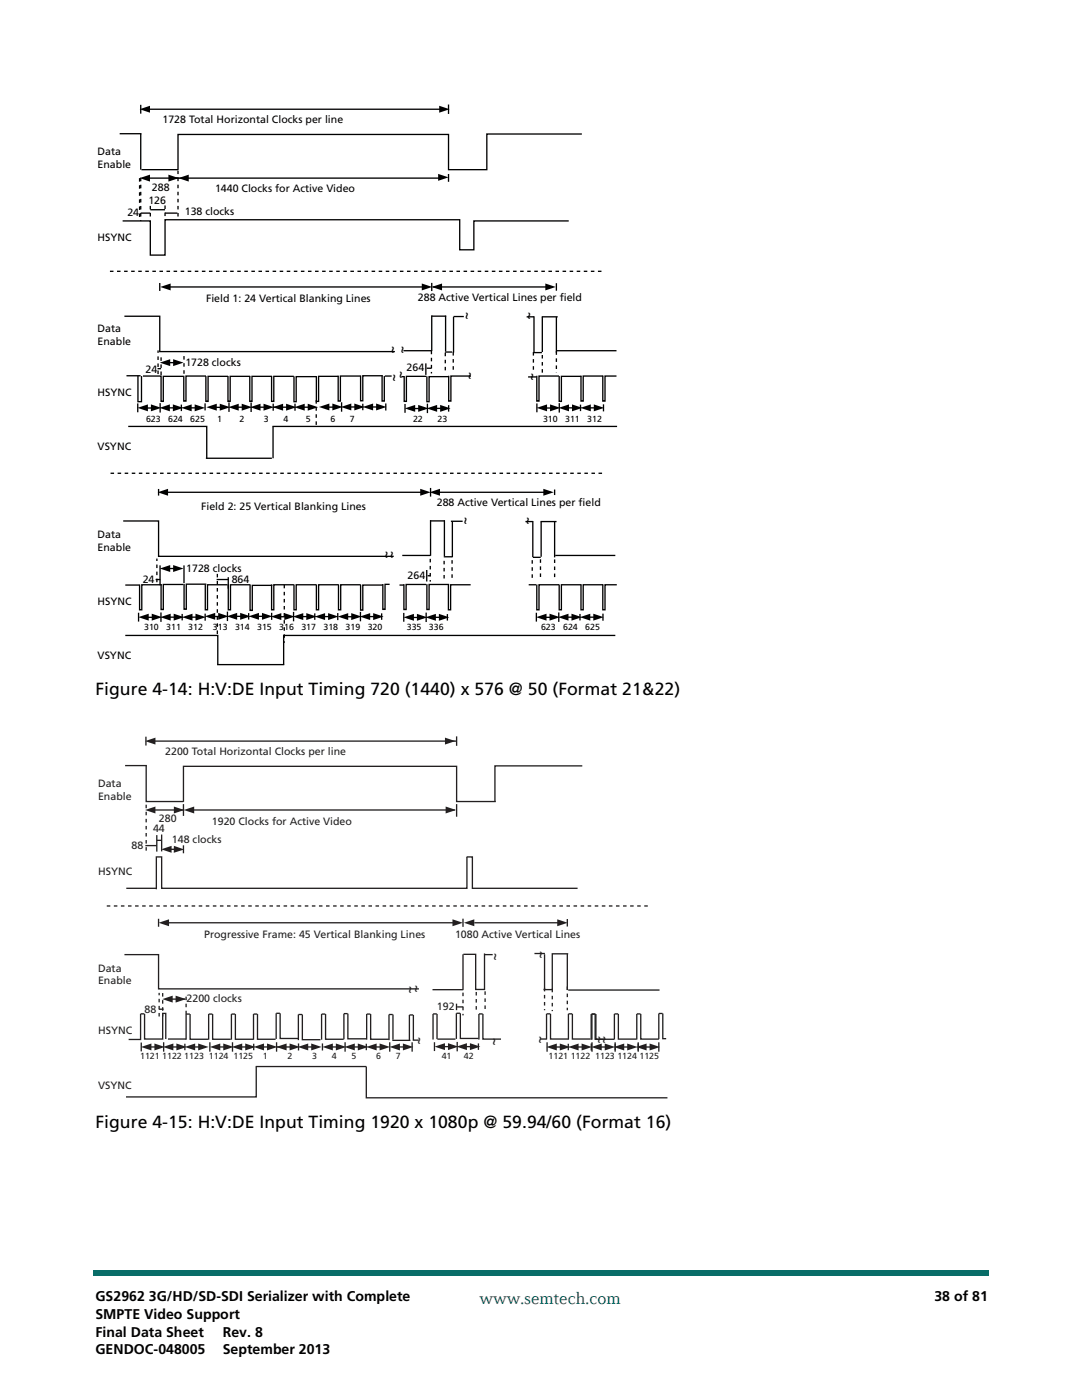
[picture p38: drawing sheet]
<svg xmlns="http://www.w3.org/2000/svg" width="216mm" height="279mm" viewBox="0 0 216 279" stroke-linecap="round" stroke-linejoin="round" font-family="sans-serif">
<defs><g id="words">
<g font-size="3.5">
<text x="19" y="138.7">Figure 4-14: H:V:DE Input Timing 720 (1440) x 576 @ 50 (Format 21&amp;22)</text>
<text x="19" y="225">Figure 4-15: H:V:DE Input Timing 1920 x 1080p @ 59.94/60 (Format 16)</text>
</g>
<text font-size="3.5" fill="#086d68" x="95.7" y="260.2">www.semtech.com</text>
<g font-size="2.8">
<text x="93.9" y="63.9" transform="rotate(-90 93.9 63.9)">~</text>
<text x="106.3" y="63.8" transform="rotate(-90 106.3 63.8)">~</text>
<text x="79.1" y="70.7" transform="rotate(-90 79.1 70.7)">~</text>
<text x="81" y="70.7" transform="rotate(-90 81 70.7)">~</text>
<text x="79.4" y="76.1" transform="rotate(-90 79.4 76.1)">~</text>
<text x="80.7" y="75.7" transform="rotate(-90 80.7 75.7)">~</text>
<text x="94.5" y="75.9" transform="rotate(-90 94.5 75.9)">~</text>
<text x="106.9" y="76" transform="rotate(-90 106.9 76)">~</text>
<text x="93.6" y="104.8" transform="rotate(-90 93.6 104.8)">~</text>
<text x="106.1" y="104.7" transform="rotate(-90 106.1 104.7)">~</text>
<text x="77.9" y="111.6" transform="rotate(-90 77.9 111.6)">~</text>
<text x="78.9" y="111.6" transform="rotate(-90 78.9 111.6)">~</text>
<text x="19" y="259.7">GS2962 3G/HD/SD-SDI Serializer with Complete</text>
<text x="19" y="263.2">SMPTE Video Support</text>
<text x="186.5" y="259.7">38 of 81</text>
<text x="19" y="266.7">Final Data Sheet</text>
<text x="44.4" y="266.7">Rev. 8</text>
<text x="19" y="270.3">GENDOC-048005</text>
<text x="44.5" y="270.3">September 2013</text>
</g>
<g font-size="2.8" fill="#231f20">
<text x="99.5" y="191.7" transform="rotate(-90 99.5 191.7)">~</text>
<text x="108.6" y="191.4" transform="rotate(-90 108.6 191.4)">~</text>
<text x="82.6" y="198.4" transform="rotate(-90 82.6 198.4)">~</text>
<text x="83.8" y="198.2" transform="rotate(-90 83.8 198.2)">~</text>
<text x="84.4" y="208.5" transform="rotate(-90 84.4 208.5)">~</text>
<text x="99.3" y="208.7" transform="rotate(-90 99.3 208.7)">~</text>
<text x="108.5" y="208.3" transform="rotate(-90 108.5 208.3)">~</text>
<text x="120.3" y="208.4" transform="rotate(-90 120.3 208.4)">~</text>
<text x="121.3" y="208.3" transform="rotate(-90 121.3 208.3)">~</text>
</g>
<g font-size="2.1">
<text x="32.4" y="24.5">1728 Total Horizontal Clocks per line</text>
<text x="19.5" y="30.9">Data</text>
<text x="19.5" y="33.5">Enable</text>
<text x="29.6" y="40.8">126</text>
<text x="30.3" y="38.1">288</text>
<text x="42.9" y="38.4">1440 Clocks for Active Video</text>
<text x="25.4" y="43.2">24</text>
<text x="36.9" y="42.8">138 clocks</text>
<text x="19.5" y="48.1">HSYNC</text>
<text x="83.4" y="60">288 Active Vertical Lines per field</text>
<text x="41.1" y="60.3">Field 1: 24 Vertical Blanking Lines</text>
<text x="19.5" y="66.3">Data</text>
<text x="19.5" y="68.8">Enable</text>
<text x="29.1" y="74.4">24</text>
<text x="37" y="73.1">1728 clocks</text>
<text x="81.1" y="73.9">264</text>
<text x="19.5" y="79">HSYNC</text>
<text x="19.5" y="89.9">VSYNC</text>
<text x="40.1" y="101.7">Field 2: 25 Vertical Blanking Lines</text>
<text x="87.2" y="100.9">288 Active Vertical Lines per field</text>
<text x="19.5" y="107.4">Data</text>
<text x="19.5" y="109.9">Enable</text>
<text x="28.5" y="116.3">24</text>
<text x="37.2" y="114.1">1728 clocks</text>
<text x="46.2" y="116.3">864</text>
<text x="81.3" y="115.5">264</text>
<text x="19.5" y="120.6">HSYNC</text>
<text x="19.5" y="131.5">VSYNC</text>
</g>
<g font-size="2.1" fill="#231f20">
<text x="33" y="150.6">2200 Total Horizontal Clocks per line</text>
<text x="19.6" y="157.1">Data</text>
<text x="19.6" y="159.6">Enable</text>
<text x="30.5" y="166.1">44</text>
<text x="31.7" y="164">280</text>
<text x="42.3" y="164.6">1920 Clocks for Active Video</text>
<text x="26.3" y="169.4">88</text>
<text x="34.3" y="168.3">148 clocks</text>
<text x="19.6" y="174.5">HSYNC</text>
<text x="40.7" y="187.2">Progressive Frame: 45 Vertical Blanking Lines</text>
<text x="90.8" y="187.3">1080 Active Vertical Lines</text>
<text x="19.6" y="193.9">Data</text>
<text x="19.6" y="196.5">Enable</text>
<text x="28.8" y="202.1">88</text>
<text x="37.2" y="200">2200 clocks</text>
<text x="87.2" y="201.5">192</text>
<text x="19.6" y="206.3">HSYNC</text>
<text x="19.6" y="217.3">VSYNC</text>
</g>
<g font-size="1.8">
<text x="29.1" y="84.2">623</text>
<text x="33.5" y="84.2">624</text>
<text x="38" y="84.2">625</text>
<text x="43.4" y="84.2">1</text>
<text x="47.8" y="84.2">2</text>
<text x="52.7" y="84.2">3</text>
<text x="56.6" y="84.2">4</text>
<text x="61" y="84.2">5</text>
<text x="65.9" y="84.2">6</text>
<text x="69.8" y="84.2">7</text>
<text x="82.4" y="84.2">22</text>
<text x="87.3" y="84.2">23</text>
<text x="108.3" y="84.2">310</text>
<text x="112.8" y="84.2">311</text>
<text x="117.2" y="84.2">312</text>
<text x="28.8" y="125.7">310</text>
<text x="33.2" y="125.7">311</text>
<text x="37.6" y="125.7">312</text>
<text x="42.5" y="125.7">313</text>
<text x="46.9" y="125.7">314</text>
<text x="51.3" y="125.7">315</text>
<text x="55.7" y="125.7">316</text>
<text x="60.1" y="125.7">317</text>
<text x="64.5" y="125.7">318</text>
<text x="69" y="125.7">319</text>
<text x="73.4" y="125.7">320</text>
<text x="81.2" y="125.7">335</text>
<text x="85.6" y="125.7">336</text>
<text x="108" y="125.7">623</text>
<text x="112.4" y="125.7">624</text>
<text x="116.8" y="125.7">625</text>
</g>
<g font-size="1.8" fill="#231f20">
<text x="28" y="211.3">1121 1122 1123 1124 1125</text>
<text x="52.5" y="211.3">1</text>
<text x="57.4" y="211.3">2</text>
<text x="62.3" y="211.3">3</text>
<text x="66.2" y="211.3">4</text>
<text x="70.1" y="211.3">5</text>
<text x="75" y="211.3">6</text>
<text x="79" y="211.3">7</text>
<text x="88.1" y="211.3">41</text>
<text x="92.6" y="211.3">42</text>
<text x="109.5" y="211.3">1121 1122 1123 1124 1125</text>
</g>
</g></defs>
<g fill="#086d68">
<path d="M18.5 253.5h.5v1h-.5z"/>
<path d="M19 253.5h178.4v1h-178.4z"/>
</g>
<g fill="#fff">
<path d="M6.3 0h203.2v9.5h-203.2z"/>
<path d="M6.8 .5h201.9v8.1h-201.9z"/>
<path d="M19.5 20.8h103.6v112h-103.6z"/>
</g>
<g fill="none" stroke="#000" stroke-width=".26">
<path d="M23.9 26.7h4.3M28.1 20.9v1.8M28.1 26.7v7.2M28.2 33.9h7.3M28.4 35.5h59.5M29 21.8h59.2M89.5 34.7v1.6M89.5 20.9v1.8M116.1 26.7h-19v7.2h-7.6v-7.1h-54v7.1M24.5 44.1h5.5v6.8h2.9v-7h58.8v6h2.9v-5.8h18.9M28.1 42.5h1.9M30 41.9h2.9"/>
<path d="M31.9 56.5v1.6M32.8 57.3h52.1M32.9 42.5h2.5M86.1 56.5v1.6M86.4 57.3h23.9M111 56.5v1.5M24.8 63.1h7.1v7.1h46.9M25.2 75h2.9M27.5 75v5.2h.7v-5.2M28.5 75h3.6v5.1h.5v-5h4M31.4 73.6h.7M33 72.4h2.4"/>
<path d="M36.7 75v5h.4v-5h4M41.1 75v5.1h.4v-5h4M45.5 75v5.1h.4v-5h4M49.8 75v5.1h.5v-5h4M54.2 75v5.1h.4v-5h4M58.7 75.1v5.1h.4v-5h4M63.1 75v5.1h.5v-5h4M67.5 75v5h.4v-5h4M71.9 74.9v5.1h.5v-5h4M76.2 75v5h.5v-5M76.8 75h1.4M80.1 75.2h.5"/>
<path d="M80.5 70h5.6M80.7 75v5.1h.4v-5h4M85 72.5v2.3M85.1 73.5h1M85.2 75.1v5.1h.4v-5h4M86.1 62.9v7.2M86.1 63.1h2.9M88.8 70.3h1.4M88.9 63v7.1M89.5 75v5h.5v-5h4M90.5 63.2h2.1M90.5 63.2v7.2"/>
<path d="M105.1 63.2h1.5M105.4 75.2h1.6M106.4 70.4h1.7M106.6 63.1v7.2M107.1 75v5h.5v-5h4M108.1 63.2h3.2M108.2 63.2v7.1M111 70h12M111 63.2v7.2M111.6 75v5.1h.4v-5h4M115.9 75v5h.5v-5h4M120.3 75v5h.4v-5h2.3"/>
<path d="M25.6 85.1h15.7v6.4M27.5 80.5v1.8M28.2 81.4h3.3M31.6 97.6v1.3M32 80.5v1.8M32.2 98.2h52.5M33.1 81.4h2.3M36.2 80.7v1.3M37.1 81.4h3M40.9 80.5v1.4M41.1 91.5h13.2M41.9 81.3h3.3"/>
<path d="M45.7 80.3v1.9M46.9 81.3h2.2M50.1 80.3v1.9M50.9 81.3h2.9M54.4 85.1h68.7M54.5 85.1v6.4M54.5 80.6v1.4M54.5 81.3h3.4M58.9 80.6v1.4M59.5 81.3h2.8M64.4 81.3h3.3M68.2 80.3v1.9"/>
<path d="M69.3 81.2h2.3M72.4 80.6v1.3M73.3 81.2h3M77 80.5v1.4M80.8 80.6v1.8M81.5 81.5h3.3M85.3 80.6v1.8M85.9 97.4v1.7M86.5 81.5h2.2M87 98.2h22.9M89.5 80.9v1.2M107.1 80.5v1.8"/>
<path d="M107.8 81.4h3.3M110.7 97.7v1.1M111.6 80.5v1.8M112.8 81.4h2.2M115.8 80.8v1.2M116.8 81.4h2.9M120.4 80.7v1.4M24.6 104h7v7h47M25 116.8h2.8M27.9 116.6v5.1h.4v-5h4M31.1 115.7h.9M31.9 112.8v4"/>
<path d="M32.1 116.6v5h.5v-5h4M33 113.5h2.4M36.7 112.8v3.6M36.7 116.5v5.1h.5v-5h4M41 116.6v5.1h.4v-5h4M43.2 115.7h2.4M45.5 115.2v2.3M45.5 116.6v5.1h.5v-5h4M49.9 116.8v5h.4v-5h4M54.2 116.6v5.1h.4v-5h4M58.7 116.6v5.1h.4v-5h4M63.1 116.6v5.1h.5v-5h4"/>
<path d="M67.5 116.6v5.1h.5v-5h4M72 116.7v5.1h.4v-5h4M76.4 116.6v5h.4v-5h.9M79.7 116.8h.9M80.3 110.9h5.6M80.6 116.6v5h.4v-5h4M85.1 113.8v2.2M85.2 116.6v5h.4v-5h4M85.3 114.9h.6M85.9 103.8v7.1M85.9 104h2.9M88.5 111.1h1.7"/>
<path d="M88.7 103.9v7.1M89.5 116.6v5.1h.4v-5h4M90 104h2.3M90.3 104.1v7.1M104.8 104.1h1.5M105.5 116.7h1.5M106.3 104v7.2M106.3 111.2h1.6M107.1 116.6v5.1h.5v-5h4M107.9 104.1h3.1M108 104.1v7M110.7 104.1v7.1"/>
<path d="M110.8 110.9h12M111.6 116.6v5.1h.4v-5h4M115.9 116.6v5.1h.5v-5h4M120.3 116.6v5.1h.4v-5h2.4M25 126.8h18.5v5.8M27.6 122.3v1.8M28.4 123.2h3.2M32.1 122.2v1.9M33.3 123.2h2.2M36.4 122.5v1.3M37.3 123.2h2.9M40.9 122.5v1.4"/>
<path d="M41.6 123h3.3M43.3 132.6h13.4M45.4 122.1v1.8M46.6 123h2.2M49.6 122.4v1.2M50.6 123h2.9M54.2 122.3v1.4M54.8 123.1h3.3M58.6 122.1v1.9M59.8 123.1h2.2M62.8 122.4v1.3M63.8 123.1h2.9"/>
<path d="M67.4 122.3v1.5M68.2 123.1h3.3M71.9 122.1v1.9M73.1 123.1h2.2M76.2 122.4v1.3M80.6 122.3v1.8M81.3 123.2h3.3M85 122.3v1.8M86.2 123.2h2.2M89.3 122.6v1.2M107 122.3v1.8M107.7 123.2h3.3"/>
<path d="M111.5 122.2v1.9M112.7 123.2h2.2M115.7 122.5v1.3M116.7 123.2h2.9M120.3 122.5v1.4M122.8 126.8h-66.2v5.8"/>
</g>
<g fill="#000">
<path d="M27.9 35.5l2-.6v1.3zM27.9 21.8l2-.7v1.4zM33.6 34.9l2.1 .6-2.1 .7zM35.6 35.5l2.1-.6v1.3zM87.4 34.7l2.1 .7-2.1 .7zM87.6 21.1l2.1 .7-2.1 .7zM32 57.3l2.1-.7v1.4zM84.2 56.6l2 .7-2 .7zM86.1 57.3l2.1-.7v1.4zM108.8 56.6l2.1 .7-2.1 .7zM31.9 72.4l2.1-.7v1.4zM34.5 71.7l2.1 .7-2.1 .7z"/>
<path d="M27.4 81.4l2.1-.7v1.4zM30.1 80.7l2.1 .7-2.1 .7zM31.5 98.2l2-.6v1.3zM31.8 81.4l2.1-.7v1.4zM34.5 80.7l2.1 .7-2.1 .7zM36.2 81.4l2-.7v1.4zM38.8 80.7l2.1 .7-2.1 .7zM41.2 81.3l2.1-.7v1.4zM43.9 80.6l2 .7-2 .7zM45.6 81.3l2-.7v1.4zM48.2 80.6l2.1 .7-2.1 .7zM49.9 81.3l2.1-.7v1.4z"/>
<path d="M52.6 80.6l2.1 .7-2.1 .7zM54.4 81.3l2.1-.7v1.4zM57.1 80.6l2.1 .7-2.1 .7zM58.7 81.3l2.1-.7v1.4zM61.4 80.6l2.1 .7-2.1 .7zM63.6 81.2l2.1-.7v1.4zM66.3 80.5l2.1 .7-2.1 .7zM68 81.2l2.1-.7v1.4zM70.7 80.5l2.1 .7-2.1 .7zM72.4 81.2l2.1-.7v1.4zM75 80.5l2.1 .7-2.1 .7zM80.8 81.5l2-.7v1.4z"/>
<path d="M83.4 80.8l2.1 .7-2.1 .7zM83.9 97.6l2 .6-2 .7zM85.1 81.5l2.1-.7v1.4zM85.7 98.2l2.1-.6v1.3zM87.8 80.8l2.1 .7-2.1 .7zM108.4 97.6l2.1 .6-2.1 .7zM107.1 81.4l2.1-.7v1.4zM109.8 80.7l2 .7-2 .7zM111.5 81.4l2-.7v1.4zM114.1 80.7l2.1 .7-2.1 .7zM115.8 81.4l2.1-.7v1.4zM118.5 80.7l2.1 .7-2.1 .7z"/>
<path d="M31.9 113.5l2.1-.7v1.4zM34.5 112.8l2.1 .7-2.1 .7zM27.6 123.2l2.1-.7v1.4zM30.3 122.5l2.1 .7-2.1 .7zM32 123.2l2.1-.7v1.4zM34.7 122.5l2 .7-2 .7zM36.3 123.2l2.1-.7v1.4zM39 122.5l2.1 .7-2.1 .7zM40.9 123l2-.7v1.4zM43.5 122.3l2.1 .7-2.1 .7zM45.2 123l2.1-.7v1.4zM47.9 122.3l2.1 .7-2.1 .7z"/>
<path d="M49.6 123l2.1-.7v1.4zM52.3 122.3l2 .7-2 .7zM54.1 123.1l2-.7v1.3zM56.7 122.4l2.1 .7-2.1 .6zM58.4 123.1l2.1-.7v1.3zM61.1 122.4l2.1 .7-2.1 .6zM62.8 123.1l2.1-.7v1.3zM65.5 122.4l2 .7-2 .6zM67.4 123.1l2.1-.7v1.3zM70.1 122.4l2.1 .7-2.1 .6zM71.8 123.1l2.1-.7v1.3zM74.5 122.4l2 .7-2 .6z"/>
<path d="M80.5 123.2l2.1-.7v1.4zM83.2 122.5l2.1 .7-2.1 .7zM84.9 123.2l2.1-.7v1.4zM87.6 122.5l2 .7-2 .7zM107 123.2l2.1-.7v1.4zM109.7 122.5l2 .7-2 .7zM111.4 123.2l2-.7v1.4zM114 122.5l2.1 .7-2.1 .7zM115.7 123.2l2.1-.7v1.4zM118.4 122.5l2.1 .7-2.1 .7z"/>
</g>
<g fill="none" stroke="#000" stroke-width=".26" stroke-dasharray=".7 .7" stroke-linecap="butt">
<path d="M27.9 35.5v8M28.1 35.5v8.6M21.9 54.1h98.3M30 43.2v-2.3M32.9 43.1v-2.2M35.5 43.2v-9.5M31.5 74.7v-4.8M32.1 71.3v4M36.7 71.1v3.5M63.1 79.9v5.2M86.1 70v4.5M88.9 70.4v3.9"/>
<path d="M90.4 70.3v4M106.4 70.3v4M108.2 70.8v4.1M111 70.1v4.3M22.1 94.5h98.3M31.3 116.2v-4.7M43.4 114.5v12.3M56.7 116.7v11.6M85.9 111.5v4.6M88.6 111.9v4M90.2 111.8v4M106.2 111.8v4"/>
<path d="M107.8 111.6v4M110.7 111.6v4.1"/>
</g>
<path d="M19.6 147h113.6v72.2h-113.6z" fill="#fff"/>
<path d="M25 152.8h4.3M29.1 147v1.8M29.2 152.8v7.2h7.4M30.1 147.9h61M91.1 147v1.8M98.9 160h-7.8v-7.1h-54.5v7.1M116.2 152.8h-17.4v7.2" fill="none" stroke="#231f20" stroke-width=".26"/>
<g fill="#231f20">
<path d="M28.9 147.9l2.1-.7v1.4z"/>
<path d="M88.8 147.2l2.1 .7-2.1 .7z"/>
</g>
<path d="M29.2 160.6v9.6" fill="none" stroke="#231f20" stroke-width=".26" stroke-dasharray=".7 .7" stroke-linecap="butt"/>
<path d="M25.2 177.3h6M29.5 161.7h7.3M31.3 166.7v3.3M32.3 166.5v3.4M36.6 160.5v2.3M36.6 168.7v1.6M37.5 161.7h53.3M91.1 160.5v2.5M93.1 171h1.2v6.3h21M93.2 171v6.3h-60.9v-6.3h-1.1v6.5" fill="none" stroke="#231f20" stroke-width=".26"/>
<g fill="#231f20">
<path d="M36.7 161.7l2.1-.7v1.3z"/>
<path d="M28.9 161.7l2.1-.7v1.3z"/>
<path d="M32.2 169.5l2-.7v1.4z"/>
</g>
<path d="M29 168.8h2.3M33.3 169.5h2.5" fill="none" stroke="#231f20" stroke-width=".26"/>
<g fill="#231f20">
<path d="M88.9 161l2.1 .7-2.1 .6z"/>
<path d="M34.7 168.8l2.1 .7-2.1 .7z"/>
</g>
<path d="M31.3 167.7h.9" fill="none" stroke="#231f20" stroke-width=".26"/>
<path d="M34.7 161l2.1 .7-2.1 .6z" fill="#231f20"/>
<path d="M21.3 180.8h108.2M32.5 198.2v4.7M37.1 198.9v3.5M92.4 198.1v4.5M95 198v3.9M96.8 197.8v4M108.7 197.1v4.5M110.2 197.3v4.5M113.2 196.9v4.7M31.8 202.9v-4.8" fill="none" stroke="#231f20" stroke-width=".26" stroke-dasharray=".7 .7" stroke-linecap="butt"/>
<g fill="none" stroke="#231f20" stroke-width=".26">
<path d="M24.8 190.5h6.8v6.9h52M31.6 183.4v1.6M32.9 184.2h57.9M33.5 199.4h3.5M86.3 197.5h6.1M92.4 183.3v1.7M92.4 190.5v7M94.6 184.2h17.5M96.7 190.3v7.2h-1.8v-7h-2.5M96.7 190.5h1.6M106.6 190.3h2.1M108.7 190.4v7.1"/>
<path d="M113.2 183.4v1.5M113.2 190.4v7.2M113.4 197.6h18.2M113.4 190.4h-3.2v7.1h-1.7M28.1 202.3v5.1h-2.4M28.1 202.3h.7M28.8 202.3v5.1h3.7v-5.2h.6v5.2M33.5 207.4h3.6M37.1 202.4v5.1M37.2 202.4h.7M37.9 202.4v5h3.6M42.4 202.4h-.7l-.1 5.1"/>
<path d="M42.4 202.4v5h3.6M46.9 202.4h-.7v5.1M47 202.4v5h3.6M51.3 202.4h-.7v5.1M51.4 202.4v5h3.6M55.9 202.2h-.8v5.1M55.9 202.2v5.1h3.6M60.3 202.5h-.8v5.1M60.3 202.5v5h3.6M64.2 202.4v5.1M64.2 202.4h.7M65 202.4v5h3.6"/>
<path d="M69.4 202.3h-.8v5.1M69.4 202.3v5h3.6M73.9 202.4h-.7v5.1M74 202.4v5h3.6M78.4 202.5h-.8v5.1M78.4 202.5v5M91.2 201h1.2"/>
</g>
<g fill="#231f20">
<path d="M35 198.7l2.1 .7-2.1 .7z"/>
<path d="M90.3 183.5l2.1 .7-2.1 .6z"/>
<path d="M111.2 183.5l2.1 .7-2.1 .6z"/>
</g>
<path d="M28.2 208.1v1.7M28.9 208.9h3.3M32.7 208v1.9M33.8 208.9h2.3M36.9 208.3v1.3M37.8 208.9h3" fill="none" stroke="#231f20" stroke-width=".26"/>
<g fill="#231f20">
<path d="M28.1 208.9l2.1-.6v1.3z"/>
<path d="M30.8 208.3l2.1 .6-2.1 .7z"/>
<path d="M36.9 208.9l2-.6v1.3z"/>
<path d="M39.5 208.3l2.1 .6-2.1 .7z"/>
<path d="M32.5 208.9l2.1-.6v1.3z"/>
<path d="M35.2 208.3l2.1 .6-2.1 .7z"/>
</g>
<path d="M42.6 208.9h3.3M46.4 208v1.9M47.6 208.9h2.2M50.6 208.3v1.3M51.6 208.9h2.9M55.2 208.9h3.4M59.6 208.2v1.5M60.2 208.9h2.8" fill="none" stroke="#231f20" stroke-width=".26"/>
<g fill="#231f20">
<path d="M41.9 208.9l2.1-.6v1.3z"/>
<path d="M44.6 208.3l2 .6-2 .7z"/>
<path d="M50.6 208.9l2.1-.6v1.3z"/>
<path d="M53.3 208.3l2.1 .6-2.1 .7z"/>
<path d="M55.1 208.9l2.1-.6v1.3z"/>
<path d="M57.8 208.3l2.1 .6-2.1 .7z"/>
<path d="M46.3 208.9l2-.6v1.3z"/>
<path d="M48.9 208.3l2.1 .6-2.1 .7z"/>
<path d="M59.4 208.9l2.1-.6v1.3z"/>
<path d="M62.1 208.3l2.1 .6-2.1 .7z"/>
</g>
<path d="M64.3 208.2v1.5M65.1 208.9h3.3M68.9 208v1.9M70 208.9h2.3M73.1 208.3v1.3M74 208.9h3" fill="none" stroke="#231f20" stroke-width=".26"/>
<g fill="#231f20">
<path d="M64.3 208.9l2.1-.6v1.3z"/>
<path d="M67 208.3l2.1 .6-2.1 .7z"/>
<path d="M73.1 208.9l2-.6v1.3z"/>
<path d="M75.7 208.3l2.1 .6-2.1 .7z"/>
<path d="M68.7 208.9l2.1-.6v1.3z"/>
<path d="M71.4 208.3l2.1 .6-2.1 .7z"/>
</g>
<path d="M109.2 208v1.9M110.3 209h2.3M113.4 208.3v1.3M114.3 209h3M118 208.2v1.5" fill="none" stroke="#231f20" stroke-width=".26"/>
<g fill="#231f20">
<path d="M113.4 209l2.1-.7v1.3z"/>
<path d="M116.1 208.3l2 .7-2 .6z"/>
<path d="M109 209l2.1-.7v1.3z"/>
<path d="M111.7 208.3l2.1 .7-2.1 .6z"/>
<path d="M31.7 184.2l2-.7v1.3z"/>
<path d="M32.4 199.4l2.1-.7v1.4z"/>
</g>
<path d="M51.1 212.9v6h-26M73.1 212.9v6.2h60.1M107.8 207.4h1.3M109.1 202.3v5.1M109.1 202.3h.7M109.8 202.3v5.1h3.7M114.2 202.3h-.8v5.1M114.2 202.3v5.1h3.6M118.7 202.4h-.7v5.1M118.8 202.4v5h2" fill="none" stroke="#231f20" stroke-width=".26"/>
<path d="M92.6 184.2l2-.7v1.3z" fill="#231f20"/>
<path d="M31.7 201.4h.9M51 212.9h22.1M78.3 207.6h3.6M78.5 208.9h3.3M82.2 208v1.9M82.4 202.6h-.7v5.1M82.5 202.6v5h1" fill="none" stroke="#231f20" stroke-width=".26"/>
<g fill="#231f20">
<path d="M77.7 208.9l2.1-.6v1.3z"/>
<path d="M80.4 208.3l2.1 .6-2.1 .7z"/>
</g>
<g fill="none" stroke="#231f20" stroke-width=".26">
<path d="M86.4 202.3v5.2M86.4 202.3h.8M86.7 208v1.8M87.2 202.3v5.1M87.3 207.4h3.6M87.5 208.9h3.3M91.1 202.2v5.1M91.1 202.2h.7M91.2 207.9v1.9M91.9 202.2v5h3.6M92.4 208.9h2.2M95.5 208.2v1.3"/>
<path d="M96.3 202.3h-.7v5.2M96.4 202.3v5.1h3.6"/>
</g>
<g fill="#231f20">
<path d="M86.7 208.9l2.1-.7v1.4z"/>
<path d="M89.4 208.2l2.1 .7-2.1 .7z"/>
<path d="M91.1 208.9l2.1-.7v1.4z"/>
<path d="M93.8 208.2l2 .7-2 .7z"/>
</g>
<path d="M41.9 208v1.9M91.1 200.3v1.3M118.9 202.4h-.8v5.1M118.9 202.4v5h3.6M119 209h2.9M122.8 208.3v1.3M127.3 208.2v1.5" fill="none" stroke="#231f20" stroke-width=".26"/>
<g fill="#231f20">
<path d="M118 209l2.1-.7v1.3z"/>
<path d="M120.7 208.3l2 .7-2 .6z"/>
</g>
<path d="M123.4 209h3M127 207.4h-3.6v-5.1h-.8v5.2" fill="none" stroke="#231f20" stroke-width=".26"/>
<g fill="#231f20">
<path d="M122.5 209l2.1-.7v1.3z"/>
<path d="M125.2 208.3l2 .7-2 .6z"/>
</g>
<path d="M127.1 202.3v5.2M127.1 202.3h.7M127.9 202.3v5.1h3.6M127.9 209h2.9" fill="none" stroke="#231f20" stroke-width=".26"/>
<g fill="#231f20">
<path d="M126.9 209l2.1-.7v1.3z"/>
<path d="M129.6 208.3l2.1 .7-2.1 .6z"/>
</g>
<path d="M55.2 208v1.9M77.8 208v1.9M118.1 208v1.9M122.7 208v1.9M127.3 208v1.9M131.5 202.3v5.1M131.5 208v1.9M131.5 202.3h.7M132.3 202.3v5h.6" fill="none" stroke="#231f20" stroke-width=".26"/>
<use href="#words"/>
</svg>
